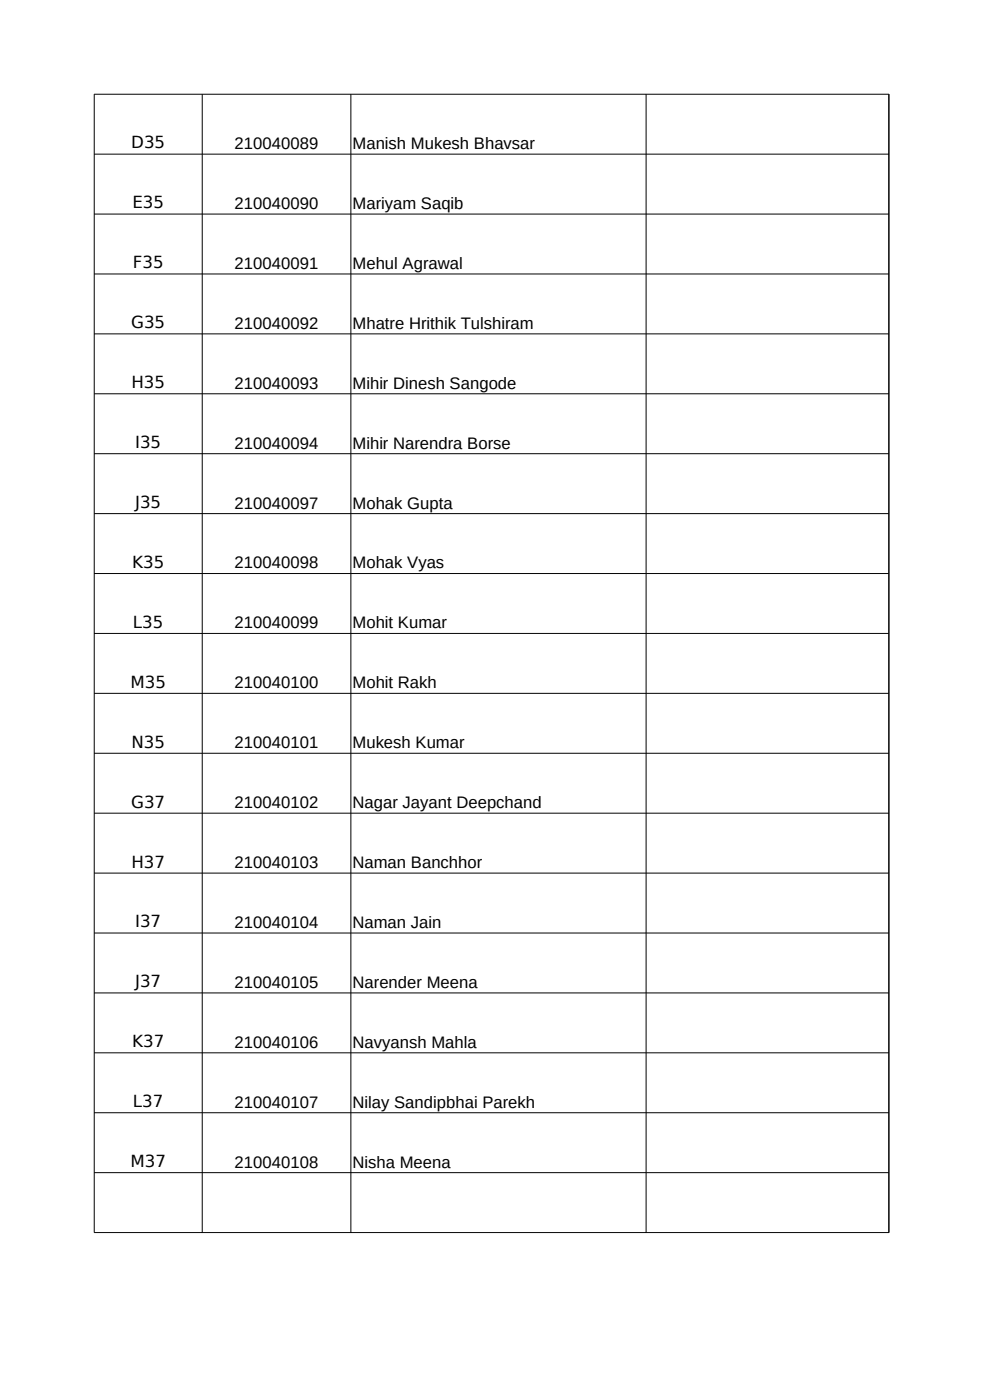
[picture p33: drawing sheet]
<svg xmlns="http://www.w3.org/2000/svg" width="210mm" height="297mm" viewBox="0 0 210 297" stroke-linecap="round" stroke-linejoin="round" font-family="sans-serif">
<defs><g id="words">
<g font-size="3.5">
<text x="27.8" y="31.5">D35</text>
<text x="49.8" y="31.6">210040089</text>
<text x="74.8" y="31.6">Manish Mukesh Bhavsar</text>
<text x="28.1" y="44.2">E35</text>
<text x="49.8" y="44.3">210040090</text>
<text x="74.8" y="44.3">Mariyam Saqib</text>
<text x="28.2" y="56.9">F35</text>
<text x="49.8" y="57">210040091</text>
<text x="74.8" y="57">Mehul Agrawal</text>
<text x="27.8" y="69.6">G35</text>
<text x="49.8" y="69.7">210040092</text>
<text x="74.8" y="69.7">Mhatre Hrithik Tulshiram</text>
<text x="27.9" y="82.3">H35</text>
<text x="49.8" y="82.4">210040093</text>
<text x="74.8" y="82.4">Mihir Dinesh Sangode</text>
<text x="28.7" y="95.1">I35</text>
<text x="49.8" y="95.2">210040094</text>
<text x="74.8" y="95.2">Mihir Narendra Borse</text>
<text x="28.7" y="107.8">J35</text>
<text x="49.8" y="107.9">210040097</text>
<text x="74.8" y="107.9">Mohak Gupta</text>
<text x="28.1" y="120.5">K35</text>
<text x="49.8" y="120.6">210040098</text>
<text x="74.8" y="120.6">Mohak Vyas</text>
<text x="28.2" y="133.2">L35</text>
<text x="49.8" y="133.3">210040099</text>
<text x="74.8" y="133.3">Mohit Kumar</text>
<text x="27.7" y="145.9">M35</text>
<text x="49.8" y="146">210040100</text>
<text x="74.8" y="146">Mohit Rakh</text>
<text x="27.9" y="158.6">N35</text>
<text x="49.8" y="158.7">210040101</text>
<text x="74.8" y="158.7">Mukesh Kumar</text>
<text x="27.8" y="171.3">G37</text>
<text x="49.8" y="171.4">210040102</text>
<text x="74.8" y="171.4">Nagar Jayant Deepchand</text>
<text x="27.9" y="184">H37</text>
<text x="49.8" y="184.2">210040103</text>
<text x="74.8" y="184.2">Naman Banchhor</text>
<text x="28.7" y="196.7">I37</text>
<text x="49.8" y="196.9">210040104</text>
<text x="74.8" y="196.9">Naman Jain</text>
<text x="28.7" y="209.4">J37</text>
<text x="49.8" y="209.6">210040105</text>
<text x="74.8" y="209.6">Narender Meena</text>
<text x="28.1" y="222.1">K37</text>
<text x="49.8" y="222.3">210040106</text>
<text x="74.8" y="222.3">Navyansh Mahla</text>
<text x="28.2" y="234.9">L37</text>
<text x="49.8" y="235">210040107</text>
<text x="74.8" y="235">Nilay Sandipbhai Parekh</text>
<text x="27.7" y="247.6">M37</text>
<text x="49.8" y="247.7">210040108</text>
<text x="74.8" y="247.7">Nisha Meena</text>
</g>
</g></defs>
<g fill="none" stroke="#000" stroke-width=".21">
<path d="M20 20h168.6v241.5h-168.6zM42.9 20v241.5M74.4 20v241.5M137.1 20v241.5M20 32.7h168.6M20 45.4h168.6M20 58.1h168.6M20 70.8h168.6M20 83.5h168.6M20 96.3h168.6M20 109h168.6M20 121.7h168.6"/>
<path d="M20 134.4h168.6M20 147.1h168.6M20 159.8h168.6M20 172.5h168.6M20 185.2h168.6M20 197.9h168.6M20 210.6h168.6M20 223.4h168.6M20 236.1h168.6M20 248.8h168.6"/>
</g>
<use href="#words"/>
</svg>
